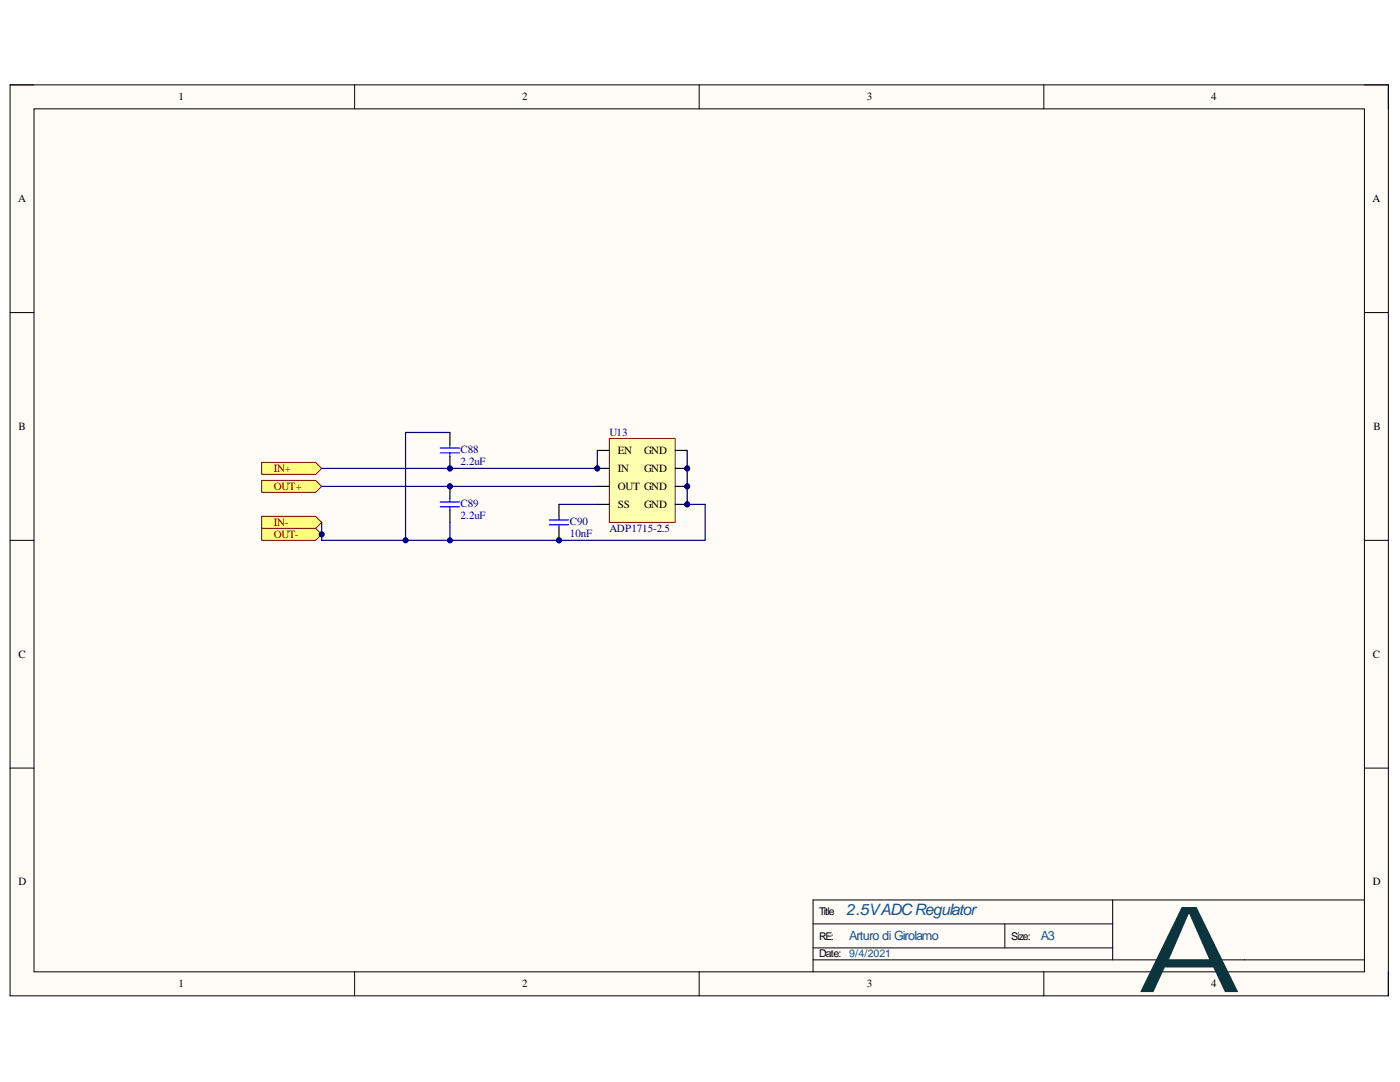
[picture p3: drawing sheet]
<svg xmlns="http://www.w3.org/2000/svg" width="279mm" height="216mm" viewBox="0 0 279 216" stroke-linecap="round" stroke-linejoin="round" font-family="sans-serif">
<defs><g id="words">
<text font-size="23.9" fill="#0c343d" x="226.9" y="198">A</text>
<text font-size="3.1" fill="#0b5394" x="169" y="182.7">2.5VADCRegulator</text>
<g font-size="2.5" fill="#0b5394">
<text x="169.5" y="187.6">Arturo di Girolamo</text>
<text x="207.7" y="187.6">A3</text>
</g>
<g font-size="2.2">
<text x="35.6" y="20">1</text>
<text x="104.2" y="20">2</text>
<text x="173" y="20">3</text>
<text x="241.7" y="20">4</text>
<text x="3.6" y="40.3">A</text>
<text x="273.9" y="40.3">A</text>
<text x="3.7" y="85.8">B</text>
<text x="274.1" y="85.8">B</text>
<text x="123.3" y="90.6">EN</text>
<text x="123.3" y="94.2">IN</text>
<text x="128.5" y="94.2">GND</text>
<text x="128.5" y="90.6">GND</text>
<text x="123.3" y="97.8">OUT GND</text>
<text x="123.3" y="101.3">SS</text>
<text x="128.5" y="101.3">GND</text>
<text x="3.7" y="131.2">C</text>
<text x="274" y="131.2">C</text>
<text x="3.7" y="176.6">D</text>
<text x="274" y="176.6">D</text>
<text x="35.6" y="197">1</text>
<text x="104.2" y="197">2</text>
<text x="173" y="197">3</text>
<text x="241.7" y="197">4</text>
</g>
<g font-size="2.2" fill="#000080">
<text x="121.6" y="87">U13</text>
<text x="91.9" y="90.3">C88</text>
<text x="91.9" y="92.8">2.2uF</text>
<text x="91.9" y="101.1">C89</text>
<text x="91.9" y="103.5">2.2uF</text>
<text x="113.7" y="104.7">C90</text>
<text x="113.7" y="107.1">10nF</text>
<text x="121.6" y="106.1">ADP1715-2.5</text>
</g>
<g font-size="2.2" fill="#800000">
<text x="54.6" y="94.2">IN+</text>
<text x="54.6" y="97.8">OUT+</text>
<text x="54.6" y="107.3">OUT-</text>
<text x="54.6" y="104.9">IN-</text>
</g>
<g font-size="2.1">
<text x="163.5" y="182.7">Title</text>
<text x="163.5" y="191">Date:</text>
<text x="163.5" y="187.5">RE:</text>
<text x="201.8" y="187.5">Size:</text>
</g>
<text font-size="2.1" fill="#0b5394" x="169.5" y="191">9/4/2021</text>
</g></defs>
<path d="M2 16.9h275.1v181.8h-275.1z" fill-rule="evenodd" fill="#fffcf8"/>
<path d="M2 16.9h275.1v181.8h-275.1z" fill="none" stroke="#000" stroke-width=".2"/>
<path d="M6.8 21.7h265.5v172.2h-265.5z" fill-rule="evenodd" fill="#fffcf8"/>
<g fill="none" stroke="#000" stroke-width=".2">
<path d="M2 16.9h4.8M70.8 16.9v4.8M139.5 16.9v4.8M208.3 16.9v4.8M272.3 16.9h4.8v4.8M6.8 21.7h265.5v172.2h-265.5zM2 62.4h4.8M272.3 62.4h4.8M2 107.8h4.8M272.3 107.8h4.8M2 153.3h4.8M272.3 153.3h4.8"/>
<path d="M222.1 179.6v11.9M272.3 179.6h-110v14.3M70.8 193.9v4.8M139.5 193.9v4.8M162.3 184.4h59.8M162.3 191.5h110M162.3 189.1h59.8M200.5 184.4v4.7M208.3 193.9v4.8M277.1 193.9v4.8"/>
</g>
<circle cx="111.6" cy="107.8" r=".48" fill="#000080"/>
<circle cx="111.6" cy="107.8" r=".48" fill="none" stroke="#000080" stroke-width=".2"/>
<path d="M111.6 105.4v2.4" fill="none" stroke="#000" stroke-width=".24"/>
<circle cx="111.6" cy="107.8" r=".48" fill="#000080"/>
<circle cx="111.6" cy="107.8" r=".48" fill="none" stroke="#000080" stroke-width=".2"/>
<path d="M111.6 100.6v2.4" fill="none" stroke="#000" stroke-width=".24"/>
<path d="M109.6 103.8h3.9M109.6 104.7h3.9M111.6 103v.8M111.6 104.7v.7" fill="none" stroke="#00f" stroke-width=".24"/>
<circle cx="89.8" cy="93.5" r=".48" fill="#000080"/>
<circle cx="89.8" cy="93.5" r=".48" fill="none" stroke="#000080" stroke-width=".2"/>
<path d="M89.8 91.1v2.4" fill="none" stroke="#000" stroke-width=".24"/>
<circle cx="89.8" cy="93.5" r=".48" fill="#000080"/>
<circle cx="89.8" cy="93.5" r=".48" fill="none" stroke="#000080" stroke-width=".2"/>
<path d="M89.8 86.3v2.4" fill="none" stroke="#000" stroke-width=".24"/>
<path d="M87.9 89.4h3.8M87.9 90.4h3.8M89.8 88.7v.7M89.8 90.4v.7" fill="none" stroke="#00f" stroke-width=".24"/>
<circle cx="89.8" cy="97.1" r=".48" fill="#000080"/>
<circle cx="89.8" cy="97.1" r=".48" fill="none" stroke="#000080" stroke-width=".2"/>
<path d="M89.8 97.1v2.3M89.8 101.8v2.4" fill="none" stroke="#000" stroke-width=".24"/>
<circle cx="89.8" cy="97.1" r=".48" fill="#000080"/>
<circle cx="89.8" cy="97.1" r=".48" fill="none" stroke="#000080" stroke-width=".2"/>
<path d="M89.8 99.4v.8M87.9 100.2h3.8M87.9 101.1h3.8M89.8 101.1v.7" fill="none" stroke="#00f" stroke-width=".24"/>
<circle cx="119.2" cy="93.5" r=".48" fill="#000080"/>
<circle cx="119.2" cy="93.5" r=".48" fill="none" stroke="#000080" stroke-width=".2"/>
<circle cx="137.1" cy="100.6" r=".48" fill="#000080"/>
<circle cx="137.1" cy="100.6" r=".48" fill="none" stroke="#000080" stroke-width=".2"/>
<circle cx="137.1" cy="97.1" r=".48" fill="#000080"/>
<circle cx="137.1" cy="97.1" r=".48" fill="none" stroke="#000080" stroke-width=".2"/>
<circle cx="137.1" cy="93.5" r=".48" fill="#000080"/>
<circle cx="137.1" cy="93.5" r=".48" fill="none" stroke="#000080" stroke-width=".2"/>
<path d="M121.6 87.5h13.2v16.7h-13.2z" fill-rule="evenodd" fill="#ffffb0"/>
<path d="M121.6 87.5h13.2v16.7h-13.2z" fill="none" stroke="#800000" stroke-width=".2"/>
<path d="M119.2 89.9h2.4M119.2 93.5h2.4" fill="none" stroke="#000" stroke-width=".24"/>
<circle cx="119.2" cy="93.5" r=".48" fill="#000080"/>
<circle cx="119.2" cy="93.5" r=".48" fill="none" stroke="#000080" stroke-width=".2"/>
<path d="M119.2 97.1h2.4M119.2 100.6h2.4M134.8 100.6h2.3" fill="none" stroke="#000" stroke-width=".24"/>
<circle cx="137.1" cy="100.6" r=".48" fill="#000080"/>
<circle cx="137.1" cy="100.6" r=".48" fill="none" stroke="#000080" stroke-width=".2"/>
<path d="M134.8 97.1h2.3" fill="none" stroke="#000" stroke-width=".24"/>
<circle cx="137.1" cy="97.1" r=".48" fill="#000080"/>
<circle cx="137.1" cy="97.1" r=".48" fill="none" stroke="#000080" stroke-width=".2"/>
<path d="M134.8 93.5h2.3" fill="none" stroke="#000" stroke-width=".24"/>
<circle cx="137.1" cy="93.5" r=".48" fill="#000080"/>
<circle cx="137.1" cy="93.5" r=".48" fill="none" stroke="#000080" stroke-width=".2"/>
<path d="M134.8 89.9h2.3" fill="none" stroke="#000" stroke-width=".24"/>
<path d="M52.2 95.9h10.8l1.2 1.2-1.2 1.1h-10.8z" fill-rule="evenodd" fill="#ffff80"/>
<path d="M52.2 95.9h10.8l1.2 1.2-1.2 1.1h-10.8z" fill="none" stroke="#800000" stroke-width=".2"/>
<path d="M52.2 105.4h10.8l1.2 1.2-1.2 1.2h-10.8z" fill-rule="evenodd" fill="#ffff80"/>
<path d="M52.2 105.4h10.8l1.2 1.2-1.2 1.2h-10.8z" fill="none" stroke="#800000" stroke-width=".2"/>
<circle cx="64.2" cy="106.6" r=".48" fill="#000080"/>
<circle cx="64.2" cy="106.6" r=".48" fill="none" stroke="#000080" stroke-width=".2"/>
<path d="M52.2 103h10.8l1.2 1.2-1.2 1.2h-10.8z" fill-rule="evenodd" fill="#ffff80"/>
<path d="M52.2 103h10.8l1.2 1.2-1.2 1.2h-10.8z" fill="none" stroke="#800000" stroke-width=".2"/>
<path d="M52.2 92.3h10.8l1.2 1.2-1.2 1.2h-10.8z" fill-rule="evenodd" fill="#ffff80"/>
<path d="M52.2 92.3h10.8l1.2 1.2-1.2 1.2h-10.8z" fill="none" stroke="#800000" stroke-width=".2"/>
<path d="M119.2 89.9v3.6h-55M111.6 100.6h7.6" fill="none" stroke="#000080" stroke-width=".24"/>
<circle cx="119.2" cy="93.5" r=".48" fill="#000080"/>
<circle cx="119.2" cy="93.5" r=".48" fill="none" stroke="#000080" stroke-width=".2"/>
<circle cx="89.8" cy="93.5" r=".48" fill="#000080"/>
<circle cx="89.8" cy="93.5" r=".48" fill="none" stroke="#000080" stroke-width=".2"/>
<path d="M64.2 97.1h55" fill="none" stroke="#000080" stroke-width=".24"/>
<circle cx="89.8" cy="97.1" r=".48" fill="#000080"/>
<circle cx="89.8" cy="97.1" r=".48" fill="none" stroke="#000080" stroke-width=".2"/>
<path d="M89.8 86.3h-8.9v21.5h8.9v-3.6" fill="none" stroke="#000080" stroke-width=".24"/>
<circle cx="80.9" cy="107.8" r=".48" fill="#000080"/>
<circle cx="80.9" cy="107.8" r=".48" fill="none" stroke="#000080" stroke-width=".2"/>
<circle cx="89.8" cy="107.8" r=".48" fill="#000080"/>
<circle cx="89.8" cy="107.8" r=".48" fill="none" stroke="#000080" stroke-width=".2"/>
<path d="M137.1 89.9v10.7h3.6v7.2h-50.9" fill="none" stroke="#000080" stroke-width=".24"/>
<circle cx="137.1" cy="93.5" r=".48" fill="#000080"/>
<circle cx="137.1" cy="93.5" r=".48" fill="none" stroke="#000080" stroke-width=".2"/>
<circle cx="137.1" cy="97.1" r=".48" fill="#000080"/>
<circle cx="137.1" cy="97.1" r=".48" fill="none" stroke="#000080" stroke-width=".2"/>
<circle cx="137.1" cy="100.6" r=".48" fill="#000080"/>
<circle cx="137.1" cy="100.6" r=".48" fill="none" stroke="#000080" stroke-width=".2"/>
<circle cx="111.6" cy="107.8" r=".48" fill="#000080"/>
<circle cx="111.6" cy="107.8" r=".48" fill="none" stroke="#000080" stroke-width=".2"/>
<circle cx="89.8" cy="107.8" r=".48" fill="#000080"/>
<circle cx="89.8" cy="107.8" r=".48" fill="none" stroke="#000080" stroke-width=".2"/>
<path d="M64.2 104.2v3.6h16.7" fill="none" stroke="#000080" stroke-width=".24"/>
<circle cx="64.2" cy="106.6" r=".48" fill="#000080"/>
<circle cx="64.2" cy="106.6" r=".48" fill="none" stroke="#000080" stroke-width=".2"/>
<circle cx="80.9" cy="107.8" r=".48" fill="#000080"/>
<circle cx="80.9" cy="107.8" r=".48" fill="none" stroke="#000080" stroke-width=".2"/>
<use href="#words"/>
</svg>
